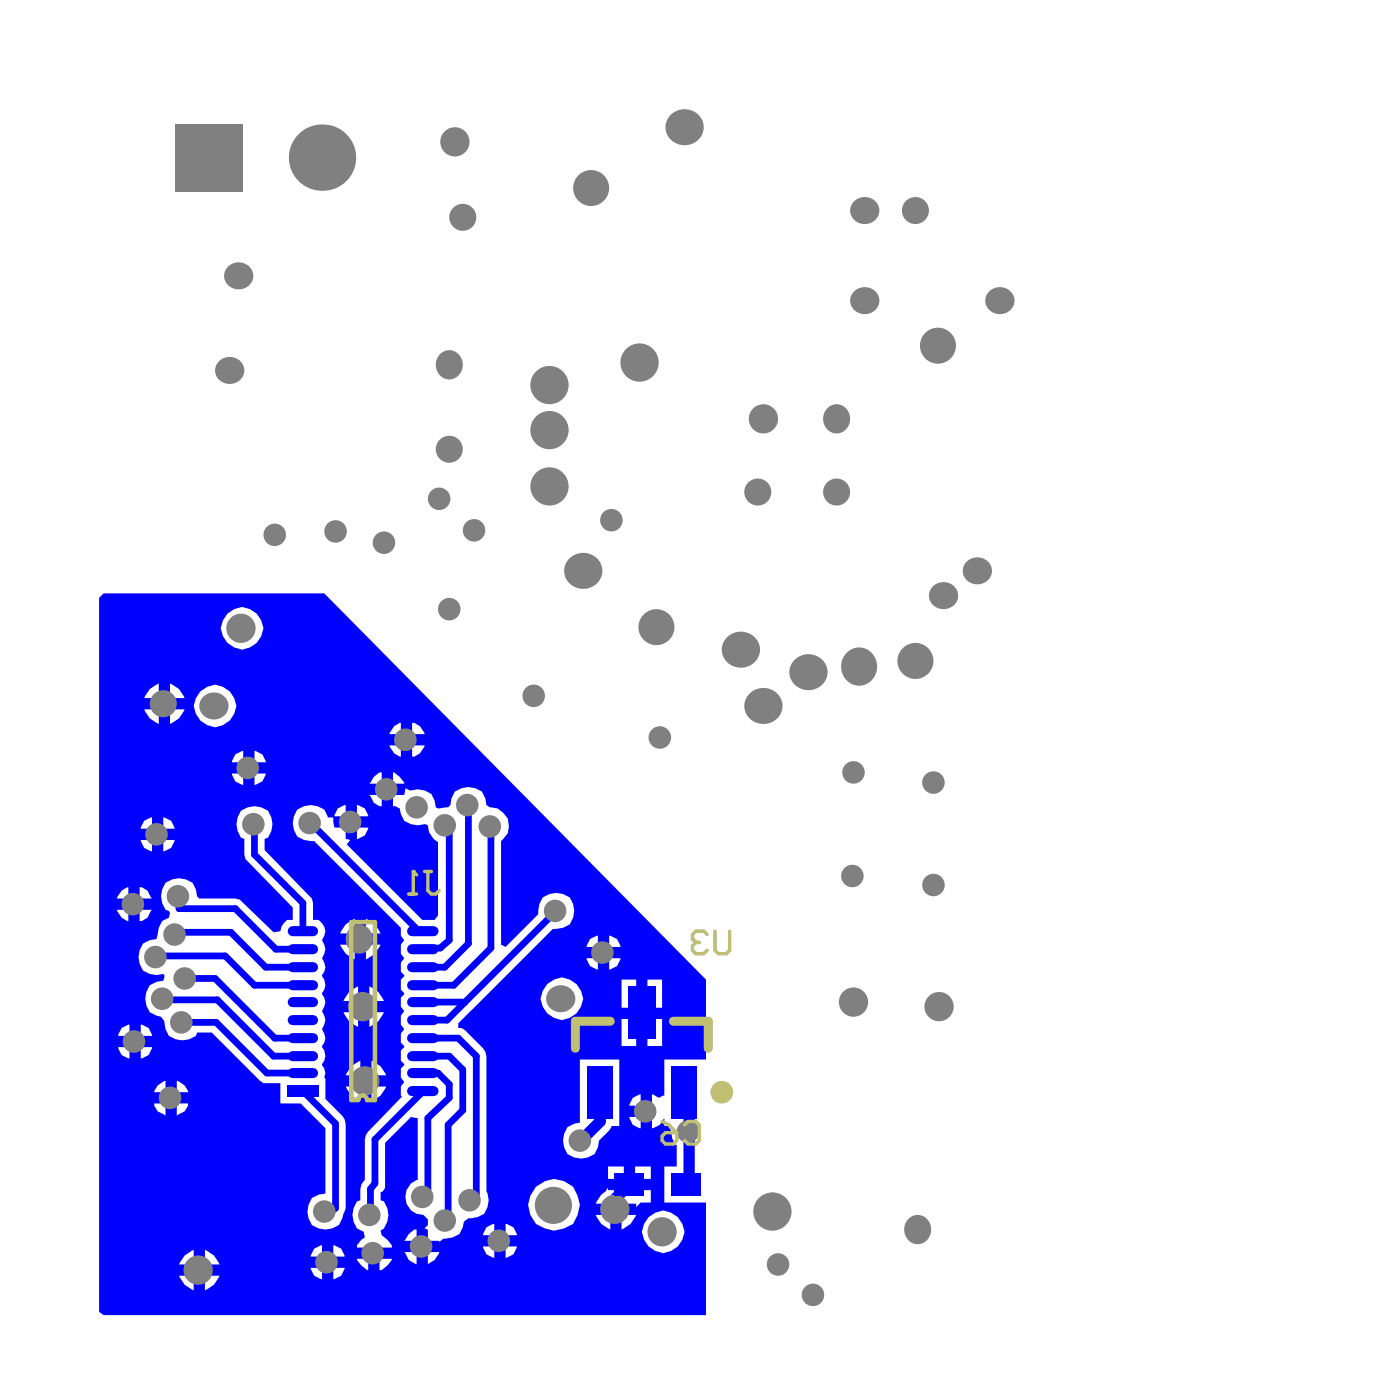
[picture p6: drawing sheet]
<svg xmlns="http://www.w3.org/2000/svg" width="96mm" height="96mm" viewBox="0 0 96 96" stroke-linecap="round" stroke-linejoin="round" font-family="sans-serif">
<path d="M7.1 40.7h15.1l26.2 26.4v5.5h-2.9v2.5l-.4 .1-.4-.2v2.3l.5-.2 .3-.5v.6h.3l.2 .3a1.25 1.25 0 0 0 .4 1v1.5h-.9v2.4h2.9v7.7h-41.3l-.3-.2v-48.9zM15.6 42.1a1.42 1.42 0 0 0 .2 2.1 1.42 1.42 0 0 0 2.1-.6 1.42 1.42 0 0 0-.5-1.7 1.42 1.42 0 0 0-1.8 .2zM11.7 46.8v1h1a1.62 1.62 0 0 0-1-1zM10.3 47.2l-.4 .6h1v-1zM11.7 48.6v1a1.62 1.62 0 0 0 1-1zM9.9 48.6a1.62 1.62 0 0 0 1 1v-1zM13.7 47.4a1.42 1.42 0 0 0 .3 2.2 1.42 1.42 0 0 0 2.1-.7 1.42 1.42 0 0 0-.6-1.7 1.42 1.42 0 0 0-1.8 .2zM28.2 49.5v.8h.9a.95 .95 0 0 0-.9-.8zM27 49.8l-.3 .5h.8v-.8zM28.2 51.1v.8a.95 .95 0 0 0 .9-.8zM26.7 51.1a.98 .98 0 0 0 .8 .8v-.8zM17.4 51.5v.7h.8l-.2-.5zM16.1 51.7l-.2 .5h.8v-.7zM26.9 52.9v.8h.8a1.42 1.42 0 0 0-.8-.8zM25.6 53.2l-.3 .5h.9v-.8h-.2zM17.4 53v.8l.6-.2 .2-.5v-.1zM15.9 53l.2 .6 .6 .2v-.8zM25.3 54.5a.95 .95 0 0 0 .9 .8v-.8zM20.4 55.5a1.54 1.54 0 0 0 0 1.8l.4 .3h.7l6 6v.5l.2 .3a.94 .94 0 0 0 0 1.3l-.2 .3v.6l.2 .2-.2 .3v.7l.2 .3-.2 .3v.6l.2 .3a.94 .94 0 0 0 0 1.2l-.2 .3v.7l.2 .2-.2 .3v.7l.2 .2-.2 .3v.7l.2 .3a.96 .96 0 0 0-.1 1l-2.5 2.6-.1 .3v2.8l-.2 .3-.1 .3v.8h-.2a1.54 1.54 0 0 0 0 1.9l.4 .2 .1 .4-.5 .6v.1h2.4v-.1l-.4-.4-.3-.3-.1-.3a1.4 1.4 0 0 0 .2-2.1h-.2v-.6l.3-.3v-3.1l1.8-1.7h.4v4.3a1.23 1.23 0 0 0-.8 1.3 1.23 1.23 0 0 0 1.2 1.1l.3 .3v.4l-.2 .2 .2 .1v.7h.8v.1l.3-.2h.2a1.08 1.08 0 0 0 1.2-1.2l.3-.2h.2a1.09 1.09 0 0 0 1.2-1.2l-.2-.7v-9.2l-.2-.6-1.2-1.2-.3-.1h-.2v-.3l6.5-6.5h.2a1.09 1.09 0 0 0 1.3-1.3 1.09 1.09 0 0 0-1.3-1.2 1.09 1.09 0 0 0-1.2 1.2v.3l-2.2 2.2-.4-.2v-7.1a1.27 1.27 0 0 0 .5-1.4 1.27 1.27 0 0 0-1.2-.9l-.3-.1a1.09 1.09 0 0 0-1.2-1.3 1.09 1.09 0 0 0-1.2 1.3l-.2 .1a.98 .98 0 0 1-.8 0 1.09 1.09 0 0 0-1.3-1.2l-.5 .1-.3-.2-.1 .5h-.8v.8l.5 .1a1.08 1.08 0 0 0 1.2 1.2l.5-.1 .2 .1 .1 .4 .3 .5 .3 .2v5l-.2 .4h-.9l-5.1-5.2 .2-.3-.3-.1v-.8h-.8l-.1-.7h-.3a.96 .96 0 0 0-1.2-.8l-.5 .1zM24.5 55.2v.8h.7l-.2-.6zM23.2 55.4l-.3 .6h.8v-.8zM11.2 56v.8h.8l-.3-.5zM9.9 56.3l-.3 .5h.8v-.8zM24.5 56.7v.8l.5-.2 .2-.5v-.1zM11.2 57.6v.7h.1l.4-.2 .3-.5zM9.6 57.6l.3 .5 .5 .2v-.7zM9.6 60.8v.8h.8a.95 .95 0 0 0-.8-.8zM8.3 61l-.3 .6h.8v-.8zM9.6 62.4v.7a.95 .95 0 0 0 .8-.7zM8 62.4a.98 .98 0 0 0 .8 .7v-.7zM11.3 60.5a1.54 1.54 0 0 0 0 1.9h.3l.1 .2-.1 .3-.5 .2-.2 .5-.2 .8a1.09 1.09 0 0 0-1.2 1.2 1.09 1.09 0 0 0 1.2 1.2h.5h.1l-.1 .4a1.09 1.09 0 0 0-1.2 1.3 1.07 1.07 0 0 0 1 1.2l.3 .3a1.21 1.21 0 0 0 .7 1.2l.5 .1 .5-.1 .4-.2 .1-.2h1l3.3 3.3 .3 .1h1.1v1.4h1.4l1.7 1.7v4.5a1.09 1.09 0 0 0-1.2 1.2 1.09 1.09 0 0 0 1.2 1.3 1.07 1.07 0 0 0 1.2-1.1l.2-.4v-5.8l-.2-.5-1.2-1.2v-1.4h-.1a1.05 1.05 0 0 0-.1-1 .93 .93 0 0 0 0-1.2 .84 .84 0 0 0 0-1.2 .94 .94 0 0 0 0-1.2 .94 .94 0 0 0 0-1.2 .93 .93 0 0 0 0-1.3 .84 .84 0 0 0 0-1.1 .94 .94 0 0 0 0-1.3 .9 .9 0 0 0-.3-1.3h-.3v-1.2l-.1-.3-3.3-3.3v-.8l.3-.1a1.54 1.54 0 0 0 0-1.8 1.54 1.54 0 0 0-1.9 0 1.54 1.54 0 0 0 0 1.8l.2 .1 .1 1.4 3.3 3.3v.9h-.4l-.4 .4-.1 .3-.4 .1-2.4-2.2-.3-.1h-2.4l-.2-.2a1.09 1.09 0 0 0-1.2-1.2l-.5 .1zM25.1 63v1h1a1.62 1.62 0 0 0-1-1zM23.7 63.4l-.4 .6h1v-1zM41.8 64.1v.8h.7l-.2-.5zM40.4 64.4l-.2 .5h.8v-.8zM25.1 64.7v1.1a1.62 1.62 0 0 0 1-1.1zM23.3 64.7a1.62 1.62 0 0 0 1 1.1v-1.1zM41.8 65.7v.7l.5-.2 .2-.4v-.1zM40.2 65.7l.2 .5 .6 .2v-.7zM25.3 67.6v1h1a1.62 1.62 0 0 0-1-1zM23.9 68l-.4 .6h1v-1zM44.4 67.1v2h1v-2zM42.6 67.1v2h1v-2zM37.5 67.4a1.42 1.42 0 0 0 .2 2.2 1.42 1.42 0 0 0 2.1-.6 1.42 1.42 0 0 0-.5-1.7 1.42 1.42 0 0 0-1.8 .1zM25.3 69.4v1a1.62 1.62 0 0 0 1-1zM23.5 69.4a1.62 1.62 0 0 0 1 1v-1zM9.6 70.2v.8h.8l-.2-.5zM8.3 70.5l-.2 .5h.8v-.8zM44.4 69.8v1.9h1v-1.9zM42.6 69.8v1.9h1v-1.9zM9.6 71.8v.7h.1l.5-.2 .2-.5zM8.1 71.8l.2 .5 .6 .2v-.7zM25.5 72.7v1h1a1.62 1.62 0 0 0-1-1zM24.1 73.1l-.4 .6h1v-1zM12.1 74.1v.8h.8a.98 .98 0 0 0-.8-.8zM10.8 74.4l-.2 .5h.7v-.8zM25.5 74.5v1a1.62 1.62 0 0 0 1-1zM23.7 74.5a1.62 1.62 0 0 0 1 1v-1zM43.4 75.2l-.3 .6h.8v-.8zM12.1 75.6v.9a.95 .95 0 0 0 .8-.9zM10.6 75.6a.95 .95 0 0 0 .7 .9v-.9zM43.1 76.6l.3 .5 .5 .2v-.7zM39.7 72.6v4.3a1.08 1.08 0 0 0-1.1 1.3 1.09 1.09 0 0 0 1.2 1.2 1.09 1.09 0 0 0 1.3-1.2l.7-.7 .1-.3h.5v-4.6zM43.5 80v.8h1.1v-.8zM41.7 80v.8h1.1v-.8zM41.7 81.4l-.5 .5-.4 .6h2.8v.2l.3-.3h.7v-.8h-2.9zM42.6 83.3v1a1.62 1.62 0 0 0 1-1zM40.8 83.3a1.62 1.62 0 0 0 1 1v-1zM36.7 81.3a1.75 1.75 0 0 0-.2 2.3 1.75 1.75 0 0 0 2.2 .6l.6-.3a1.87 1.87 0 0 0-.6-2.9l-.7-.2-.6 .2zM34.7 83.9v.8h.7l-.2-.6zM33.3 84.1l-.2 .6h.8v-.8zM28 84.6l-.3 .4h.9v-.7h-.2zM44.5 83.4a1.42 1.42 0 0 0 .2 2.2 1.42 1.42 0 0 0 2.1-.6 1.42 1.42 0 0 0-.6-1.8 1.42 1.42 0 0 0-1.7 .2zM22.8 85.4v.7h.8l-.2-.5zM21.5 85.6l-.2 .5h.8v-.7zM34.7 85.4v.8l.5-.2 .2-.5v-.1zM33.1 85.4l.2 .6 .6 .2v-.8zM29.3 85.8v.9a1.28 1.28 0 0 0 .8-.9zM27.7 85.8a1.18 1.18 0 0 0 .9 .9v-.9zM14 85.7v1h1a1.62 1.62 0 0 0-1-1zM12.7 86l-.4 .7h1v-1zM26 86.3v.8a1.28 1.28 0 0 0 .9-.8zM24.5 86.3a1.42 1.42 0 0 0 .7 .8v-.8zM22.8 86.9v.8h.1l.5-.3 .2-.5zM21.3 86.9l.2 .5 .6 .3v-.8zM14 87.4v1a1.62 1.62 0 0 0 1-1zM12.3 87.4a1.62 1.62 0 0 0 1 1v-1z" fill="#00f"/>
<g fill="none" stroke="#00f" stroke-width=".46">
<path d="M17.4 56.5v2.1l3.4 3.3v1.9M30.6 56.6l.2 .2v7.6l-.6 .6M32.1 55.2v9.5l-1.6 1.6M33.6 56.6v8.4l-2.5 2.5M10.8 65.5l-.1 .1M11.2 68.5h.1h3.6M12.3 61.4v.9h3.8M12.5 70.1h2.3M12.7 67.1h2M15.8 63.9h-3.6l-.2 .2M17.4 67.5h3.4M18.2 66.3h2.6"/>
<path d="M18.3 73.5h2.5M18.8 72.4h2M18.8 71.2h2M18.9 65.1h1.9M29 72.4h1.8l.9 .9v2.8l-1 1v6.3l-.1 .2v.5l.2-.2M29 74.8l-3.3 3.3v3l-.3 .4v1.8M30 73.5l.8 .8v.9M31.4 71.2l1.2 1.2v9.9M31.9 68.7l-1.3 1.2M23 82.8l-.3 .2h-.4M29.3 81.6l-.4 .4"/>
</g>
<path d="M41.1 74.9v2l-1.1 1.1M47.2 75.2v5.8l-.2 .2M43.1 81.2l-.9 .9v.8" fill="none" stroke="#00f" stroke-width=".77"/>
<circle cx="29" cy="72.4" r=".23" fill="#00f"/>
<g fill="none" stroke="#00f" stroke-width=".46">
<path d="M21.3 56.4l7.4 7.4M10.8 65.5h4.6l2 2M14.7 67.1l4.1 4.1M14.8 70.1l3.5 3.4M14.9 68.5l3.9 3.9M15.8 63.9l2.4 2.4M16.1 62.3l2.8 2.8M20.8 74.8l2.2 2.2v5.8M29 73.5h1M29 66.3h1.5M29 67.5h2.1M29 69.9h1.6"/>
<path d="M29 71.2h2.4M30.2 65h-1.2v.1M30.8 75.2l-1.5 1.4v5M38.1 62.4l-6.2 6.3h-2.9"/>
</g>
<path d="M46.8 74.9h.2l.2 .3" fill="none" stroke="#00f" stroke-width=".77"/>
<g fill="#808080">
<path d="M15 24.7a.95 .95 0 0 1 1.5 .1 .95 .95 0 0 1-.4 1.4 .95 .95 0 0 1-1.1-.3 .95 .95 0 0 1 0-1.2z"/>
<path d="M45.9 8a1.27 1.27 0 0 1 1.9-.2 1.27 1.27 0 0 1-.1 1.9 1.28 1.28 0 0 1-1.7-.1 1.28 1.28 0 0 1-.1-1.6z"/>
<path d="M24 63.7a.98 .98 0 0 1 1.4 .2 .98 .98 0 0 1-.4 1.4 .98 .98 0 0 1-1.2-.4 .98 .98 0 0 1 .2-1.2z"/>
<path d="M56.7 28a.98 .98 0 0 1 1.5 .2 .98 .98 0 0 1-.5 1.4 .98 .98 0 0 1-1.2-.4 .98 .98 0 0 1 .2-1.2z"/>
<path d="M37.7 67.8a.95 .95 0 0 1 1.5 .1 .95 .95 0 0 1-.4 1.4 .95 .95 0 0 1-1.2-.3 .95 .95 0 0 1 .1-1.2z"/>
<path d="M58.6 13.8a.95 .95 0 0 1 1.4 .1 .95 .95 0 0 1-.3 1.4 .95 .95 0 0 1-1.2-.3 .95 .95 0 0 1 .1-1.2z"/>
<path d="M67.8 19.9a.95 .95 0 0 1 1.5 .1 .95 .95 0 0 1-.4 1.5 .95 .95 0 0 1-1.2-.3 .95 .95 0 0 1 .1-1.3z"/>
<path d="M66.3 38.5a.95 .95 0 0 1 1.5 0 .95 .95 0 0 1-.4 1.5 .95 .95 0 0 1-1.2-.3 .95 .95 0 0 1 .1-1.2z"/>
<path d="M62.2 83.6a.98 .98 0 0 1 1.5 .2 .98 .98 0 0 1-.4 1.4 .98 .98 0 0 1-1.2-.4 .98 .98 0 0 1 .1-1.2z"/>
<path d="M30.1 24.3a.98 .98 0 0 1 1.5 .2 .98 .98 0 0 1-.4 1.4 .98 .98 0 0 1-1.2-.4 .98 .98 0 0 1 .1-1.2z"/>
<path d="M58.6 19.9a.95 .95 0 0 1 1.4 .1 .95 .95 0 0 1-.3 1.5 .95 .95 0 0 1-1.2-.3 .95 .95 0 0 1 .1-1.3z"/>
<path d="M51.3 47.7a1.27 1.27 0 0 1 1.9-.2 1.27 1.27 0 0 1-.1 1.9 1.28 1.28 0 0 1-1.7-.1 1.28 1.28 0 0 1-.1-1.6z"/>
<path d="M58.2 44.6a1.27 1.27 0 0 1 1.9 1.1 1.27 1.27 0 0 1-1.9 1 1.36 1.36 0 0 1 0-2.1z"/>
<path d="M38.9 38.4a1.27 1.27 0 0 1 1.9-.2 1.27 1.27 0 0 1 0 1.9 1.28 1.28 0 0 1-1.7-.1 1.28 1.28 0 0 1-.2-1.6z"/>
<path d="M49.7 43.8a1.27 1.27 0 0 1 1.9-.2 1.27 1.27 0 0 1 0 1.9 1.28 1.28 0 0 1-1.7-.1 1.28 1.28 0 0 1-.2-1.6z"/>
<path d="M54.4 45.3a1.27 1.27 0 0 1 1.9-.2 1.27 1.27 0 0 1-.1 2 1.28 1.28 0 0 1-1.7-.1 1.28 1.28 0 0 1-.1-1.7z"/>
<path d="M14 47.7a.95 .95 0 0 1 1.4 .1 .95 .95 0 0 1-.3 1.4 .95 .95 0 0 1-1.2-.3 .95 .95 0 0 1 .1-1.2z"/>
<path d="M64 40.2a.95 .95 0 0 1 1.4 0 .95 .95 0 0 1-.3 1.5 .95 .95 0 0 1-1.2-.3 .95 .95 0 0 1 .1-1.2z"/>
<path d="M15.7 18.3a.95 .95 0 0 1 1.4 0 .95 .95 0 0 1-.3 1.5 .95 .95 0 0 1-1.2-.3 .95 .95 0 0 1 .1-1.2z"/>
<circle cx="25.5" cy="85.9" r=".77"/>
<circle cx="28.9" cy="85.4" r=".77"/>
<circle cx="25.3" cy="83.3" r=".77"/>
<circle cx="30.5" cy="83.7" r=".77"/>
<circle cx="42.1" cy="82.9" r="1"/>
<circle cx="39.7" cy="78.2" r=".77"/>
<circle cx="47.2" cy="77.6" r=".77"/>
<circle cx="23" cy="36.4" r=".77"/>
<circle cx="18.8" cy="36.7" r=".77"/>
<circle cx="55.7" cy="88.8" r=".77"/>
<circle cx="53.3" cy="86.7" r=".77"/>
<circle cx="45.4" cy="84.4" r="1"/>
<circle cx="52.9" cy="83" r="1.31"/>
<circle cx="17.4" cy="56.5" r=".77"/>
<circle cx="64" cy="53.6" r=".77"/>
<circle cx="64" cy="60.7" r=".77"/>
<circle cx="58.4" cy="60" r=".77"/>
<circle cx="58.5" cy="52.9" r=".77"/>
<circle cx="45.2" cy="50.5" r=".77"/>
<circle cx="36.6" cy="47.7" r=".77"/>
<circle cx="30.8" cy="41.8" r=".77"/>
<circle cx="26.3" cy="37.2" r=".77"/>
<circle cx="32.5" cy="36.3" r=".77"/>
<circle cx="30.1" cy="34.2" r=".77"/>
<circle cx="12" cy="64.1" r=".77"/>
<circle cx="12.2" cy="61.4" r=".77"/>
<circle cx="10.7" cy="65.6" r=".77"/>
<circle cx="12.7" cy="67.1" r=".77"/>
<circle cx="12.4" cy="70.1" r=".77"/>
<circle cx="11.1" cy="68.5" r=".77"/>
<circle cx="22.2" cy="83" r=".77"/>
<circle cx="22.4" cy="86.5" r=".77"/>
<circle cx="34.2" cy="85" r=".77"/>
<circle cx="43.9" cy="69.7" r=".77"/>
<circle cx="41.3" cy="65.3" r=".77"/>
<circle cx="17" cy="52.6" r=".77"/>
<circle cx="10.7" cy="57.2" r=".77"/>
<circle cx="9.1" cy="62" r=".77"/>
<circle cx="9.2" cy="71.4" r=".77"/>
<circle cx="11.7" cy="75.2" r=".77"/>
<circle cx="16.5" cy="43.1" r="1"/>
<circle cx="58.5" cy="68.7" r="1"/>
<circle cx="37.9" cy="82.6" r="1.27"/>
<circle cx="44.2" cy="76.2" r=".77"/>
<circle cx="24.9" cy="69" r="1"/>
<circle cx="38" cy="62.4" r=".77"/>
<circle cx="32" cy="55.2" r=".77"/>
<circle cx="33.6" cy="56.6" r=".77"/>
<circle cx="25" cy="74.1" r="1"/>
<circle cx="37.7" cy="26.4" r="1.31"/>
<circle cx="37.7" cy="33.3" r="1.31"/>
<circle cx="40.5" cy="12.9" r="1.23"/>
<circle cx="64.3" cy="23.7" r="1.23"/>
<circle cx="57.3" cy="33.7" r=".93"/>
<circle cx="51.9" cy="33.7" r=".93"/>
<circle cx="52.3" cy="28.7" r="1"/>
<circle cx="64.4" cy="69" r="1"/>
<circle cx="30.8" cy="30.8" r=".93"/>
<circle cx="43.8" cy="24.8" r="1.31"/>
<circle cx="62.7" cy="14.4" r=".93"/>
<circle cx="45" cy="43" r="1.23"/>
<circle cx="41.9" cy="35.7" r=".77"/>
<circle cx="62.7" cy="45.3" r="1.23"/>
<circle cx="21.2" cy="56.4" r=".77"/>
<circle cx="37.7" cy="29.5" r="1.31"/>
<circle cx="11.2" cy="48.2" r=".93"/>
<circle cx="13.6" cy="87.1" r="1"/>
<circle cx="31.2" cy="9.7" r="1"/>
<circle cx="31.7" cy="14.9" r=".93"/>
<circle cx="32.2" cy="82.3" r=".77"/>
<circle cx="28.9" cy="82" r=".77"/>
<circle cx="30.5" cy="56.6" r=".77"/>
<circle cx="27.8" cy="50.7" r=".77"/>
<circle cx="28.6" cy="55.3" r=".77"/>
<circle cx="26.5" cy="54.1" r=".77"/>
<circle cx="24" cy="56.3" r=".77"/>
<circle cx="22.1" cy="10.8" r="2.28"/>
</g>
<path d="M12 8.5h4.7v4.6h-4.7z" fill-rule="evenodd" fill="#808080"/>
<path d="M19.7 74.4h2.1v.8h-2.1z" fill-rule="evenodd" fill="#00f"/>
<path d="M20.1 73.5h1.4M20.1 72.4h1.4M20.1 69.9h1.4M20.1 68.7h1.4M20.1 67.5h1.4M20.1 66.3h1.4M20.1 63.8h1.4" fill="none" stroke="#00f" stroke-width=".69"/>
<path d="M42.1 80.4h2v1.6h-2z" fill-rule="evenodd" fill="#00f"/>
<path d="M20.1 71.2h1.4M20.1 65.1h1.4" fill="none" stroke="#00f" stroke-width=".69"/>
<path d="M43.1 67.6h1.8v3.6h-1.8z" fill-rule="evenodd" fill="#00f"/>
<path d="M28.2 74.8h1.5M28.2 73.5h1.5M28.2 72.4h1.5M28.2 69.9h1.5M28.2 68.7h1.5M28.2 67.5h1.5M28.2 66.3h1.5M28.2 63.8h1.5" fill="none" stroke="#00f" stroke-width=".69"/>
<g fill="#00f">
<path d="M46 80.4h2v1.6h-2z" fill-rule="evenodd"/>
<path d="M40.2 73.1h1.8v3.6h-1.8z" fill-rule="evenodd"/>
<path d="M46 73.1h1.8v3.6h-1.8z" fill-rule="evenodd"/>
</g>
<path d="M28.2 71.2h1.5M28.2 65.1h1.5" fill="none" stroke="#00f" stroke-width=".69"/>
<path d="M24.1 63.2h1.6v12.2h-.5a.31 .31 0 0 0-.3-.3 .31 .31 0 0 0-.4 .3h-.4z" fill="none" stroke="#c0c073" stroke-width=".31"/>
<path d="M41.8 70h-2.4v1.8M46.2 70h2.3v1.8" fill="none" stroke="#c0c073" stroke-width=".62"/>
<g fill="none" stroke="#c0c073" stroke-width=".23">
<path d="M28.3 59.7h.1M28.3 59.7v1.6M28.3 59.7l.3 .3M29.1 59.7h.5M29.3 59.7v1.3l.3 .3h.3l.2-.3M28 61.3h.6M45.4 77.9l.2-.3h.8v.6l-.2 .2h-.6l-.2-.2zM45.4 76.9l.4 .2 .6 .5M46.9 77.1l.3-.2h.5l.2 .2v1.1l-.2 .2h-.5l-.3-.2M47.5 64.4h.1M47.5 64.4l.2 .2M47.7 64.6l-.2 .2v.3l.2 .3h.5l.3-.3"/>
<path d="M47.7 64.6h.2M48.5 64.1l-.3-.3h-.5l-.2 .3v.3M49 63.8v1.3l.2 .3h.6l.2-.3v-1.3"/>
</g>
<circle cx="49.5" cy="74.9" r=".39" fill="none" stroke="#c0c073" stroke-width=".77"/>
</svg>
